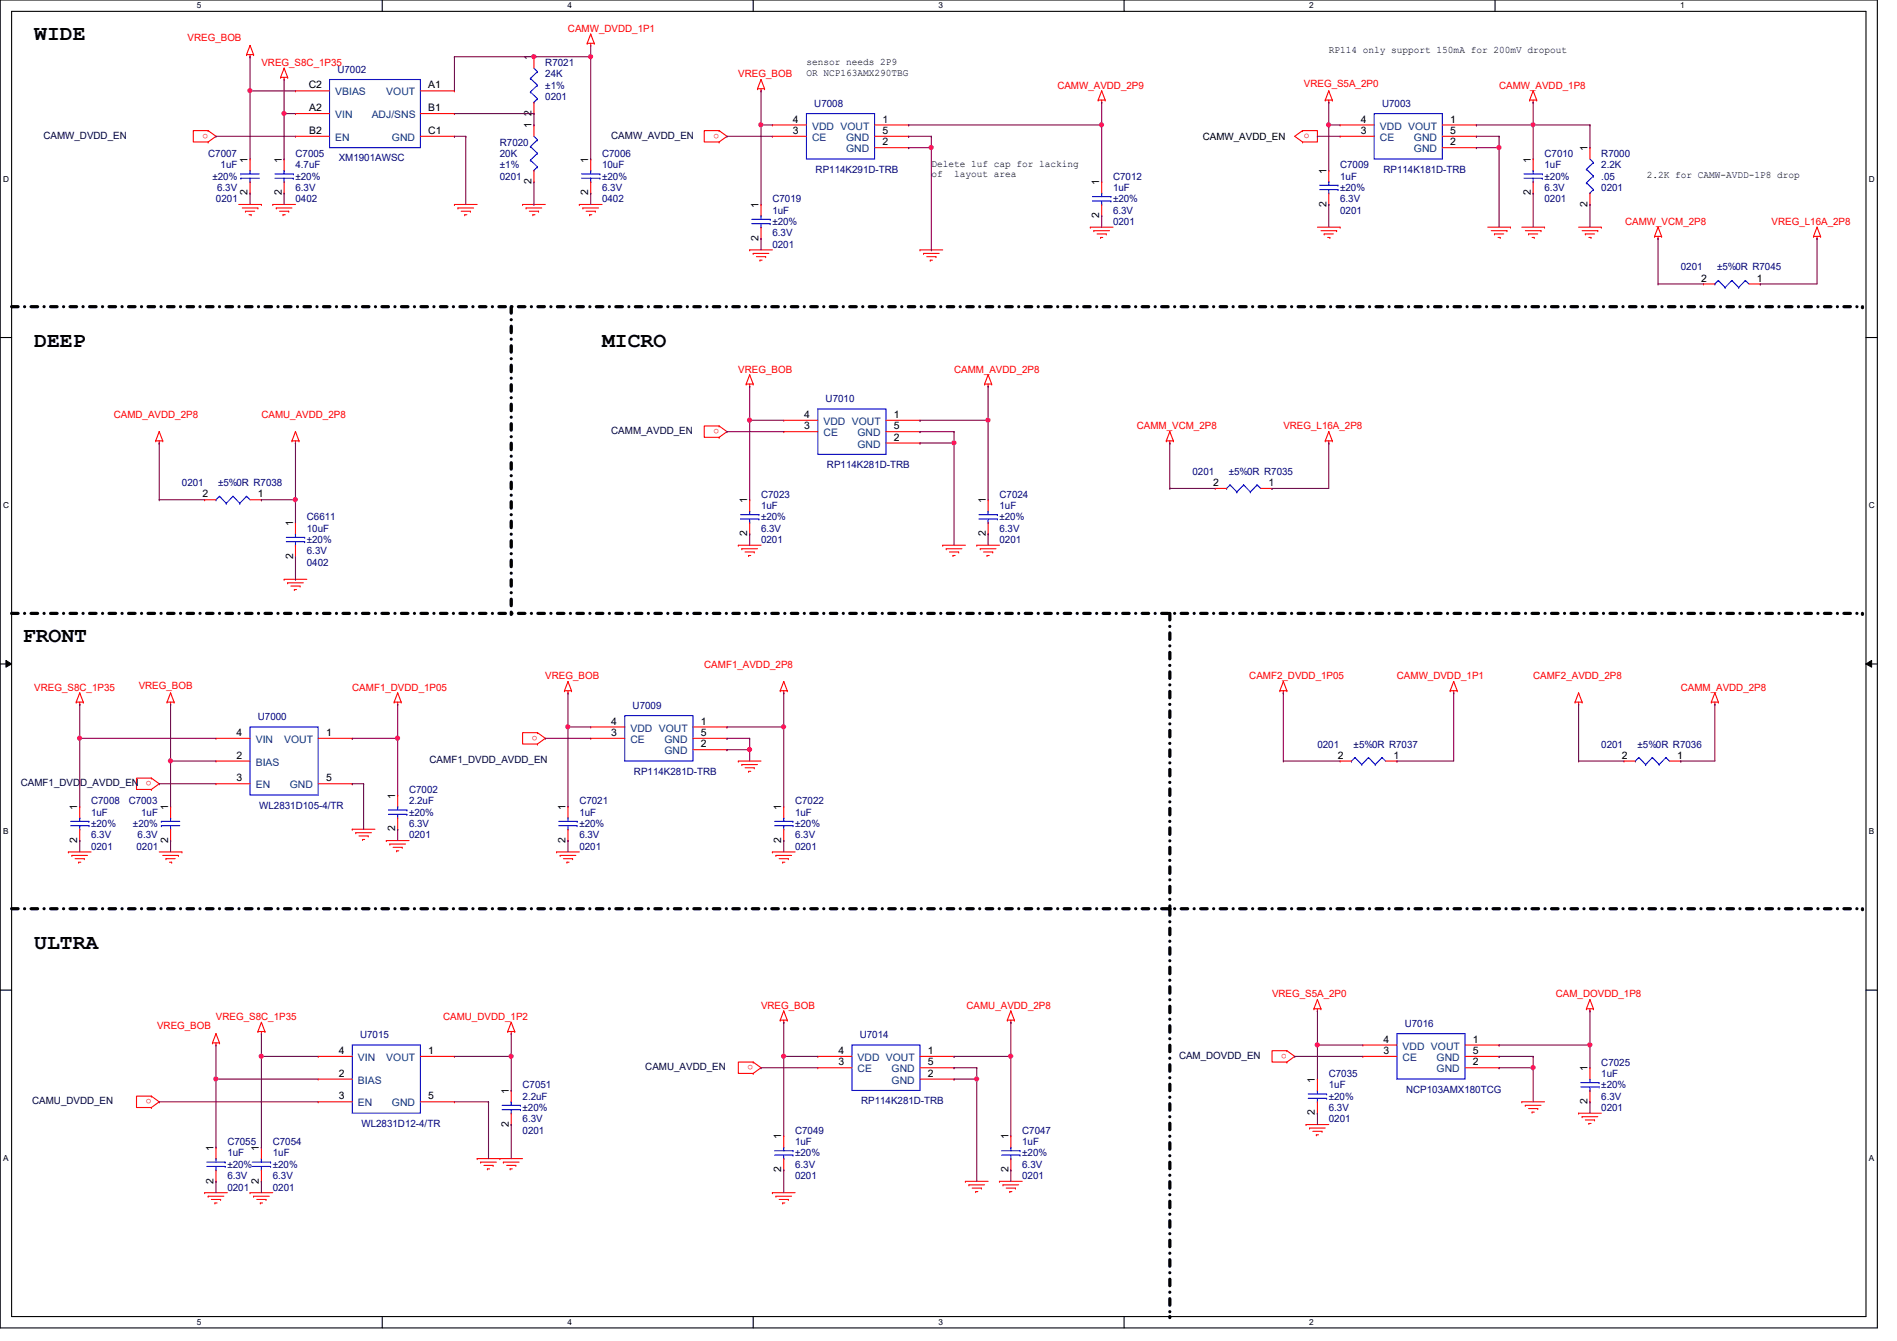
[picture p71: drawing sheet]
<svg xmlns="http://www.w3.org/2000/svg" width="297mm" height="210mm" viewBox="0 0 297 210" stroke-linecap="round" stroke-linejoin="round" font-family="sans-serif">
<defs><g id="words">
<g font-size="3.3">
<text x="5.4" y="6.3">WIDE</text>
<text x="5.4" y="54.3">DEEP</text>
<text x="94.3" y="54.3">MICRO</text>
<text x="3.6" y="100.5">FRONT</text>
<text x="5.4" y="148.5">ULTRA</text>
</g>
<g font-size="1.6" fill="#f00">
<text x="88.9" y="5">CAMW_DVDD_1P1</text>
<text x="29.4" y="6.4">VREG_BOB</text>
<text x="40.9" y="10.3">VREG_S8C_1P35</text>
<text x="115.6" y="12.1">VREG_BOB</text>
<text x="165.6" y="13.9">CAMW_AVDD_2P9</text>
<text x="204.2" y="13.5">VREG_S5A_2P0</text>
<text x="234.7" y="13.9">CAMW_AVDD_1P8</text>
<text x="32.6" y="20.9" transform="rotate(180 32.6 20.9)">o</text>
<text x="112.6" y="20.9" transform="rotate(180 112.6 20.9)">o</text>
<text x="204.2" y="21.7">o</text>
<text x="254.5" y="35.2">CAMW_VCM_2P8</text>
<text x="277.4" y="35.2">VREG_L16A_2P8</text>
<text x="115.6" y="58.3">VREG_BOB</text>
<text x="149.4" y="58.3">CAMM_AVDD_2P8</text>
<text x="17.8" y="65.4">CAMD_AVDD_2P8</text>
<text x="40.9" y="65.4">CAMU_AVDD_2P8</text>
<text x="112.6" y="67.1" transform="rotate(180 112.6 67.1)">o</text>
<text x="178" y="67.2">CAMM_VCM_2P8</text>
<text x="201" y="67.2">VREG_L16A_2P8</text>
<text x="21.7" y="107.8">VREG_BOB</text>
<text x="85.4" y="106.3">VREG_BOB</text>
<text x="110.3" y="104.6">CAMF1_AVDD_2P8</text>
<text x="195.6" y="106.3">CAMF2_DVDD_1P05</text>
<text x="218.7" y="106.3">CAMW_DVDD_1P1</text>
<text x="240.1" y="106.3">CAMF2_AVDD_2P8</text>
<text x="5.4" y="108.1">VREG_S8C_1P35</text>
<text x="55.2" y="108.1">CAMF1_DVDD_1P05</text>
<text x="263.2" y="108.1">CAMM_AVDD_2P8</text>
<text x="84.2" y="115.1" transform="rotate(180 84.2 115.1)">o</text>
<text x="23.7" y="122.3" transform="rotate(180 23.7 122.3)">o</text>
<text x="24.6" y="161.1">VREG_BOB</text>
<text x="33.8" y="159.7">VREG_S8C_1P35</text>
<text x="69.4" y="159.7">CAMU_DVDD_1P2</text>
<text x="119.2" y="157.9">VREG_BOB</text>
<text x="151.3" y="157.9">CAMU_AVDD_2P8</text>
<text x="199.2" y="156.1">VREG_S5A_2P0</text>
<text x="243.6" y="156.1">CAM_DOVDD_1P8</text>
<text x="117.9" y="166.7" transform="rotate(180 117.9 166.7)">o</text>
<text x="201.5" y="164.9" transform="rotate(180 201.5 164.9)">o</text>
<text x="23.7" y="172" transform="rotate(180 23.7 172)">o</text>
</g>
<g font-size="1.6" fill="#000080">
<text x="52.8" y="11.4">U7002</text>
<text x="85.4" y="10.3">R7021</text>
<text x="85.4" y="12.1">24K</text>
<text x="85.4" y="13.9">±1%</text>
<text x="85.4" y="15.7">0201</text>
<text x="127.5" y="16.7">U7008</text>
<text x="216.4" y="16.7">U7003</text>
<text x="78.3" y="22.8">R7020</text>
<text x="32.6" y="24.6">C7007</text>
<text x="33.3" y="28.1">±20%</text>
<text x="34" y="29.9">6.3V</text>
<text x="34.5" y="26.3">1uF</text>
<text x="46.3" y="24.6">C7005</text>
<text x="46.3" y="26.3">4.7uF</text>
<text x="46.3" y="29.9">6.3V</text>
<text x="46.3" y="28.1">±20%</text>
<text x="53" y="25.3">XM1901AWSC</text>
<text x="78.3" y="24.6">20K</text>
<text x="78.3" y="26.3">±1%</text>
<text x="78.3" y="28.1">0201</text>
<text x="94.3" y="24.6">C7006</text>
<text x="94.3" y="26.3">10uF</text>
<text x="94.3" y="29.9">6.3V</text>
<text x="94.3" y="28.1">±20%</text>
<text x="127.7" y="27.1">RP114K291D-TRB</text>
<text x="174.3" y="28.1">C7012</text>
<text x="174.3" y="29.9">1uF</text>
<text x="209.8" y="26.3">C7009</text>
<text x="209.8" y="28.1">1uF</text>
<text x="209.8" y="29.9">±20%</text>
<text x="216.6" y="27.1">RP114K181D-TRB</text>
<text x="241.8" y="24.6">C7010</text>
<text x="241.8" y="26.3">1uF</text>
<text x="241.8" y="29.9">6.3V</text>
<text x="241.8" y="28.1">±20%</text>
<text x="250.7" y="24.6">R7000</text>
<text x="250.7" y="26.3">2.2K</text>
<text x="250.7" y="28.1">.05</text>
<text x="250.7" y="29.9">0201</text>
<text x="33.8" y="31.7">0201</text>
<text x="46.3" y="31.7">0402</text>
<text x="94.3" y="31.7">0402</text>
<text x="120.9" y="31.7">C7019</text>
<text x="120.9" y="33.4">1uF</text>
<text x="120.9" y="35.2">±20%</text>
<text x="174.3" y="35.2">0201</text>
<text x="174.3" y="33.4">6.3V</text>
<text x="174.3" y="31.7">±20%</text>
<text x="209.8" y="33.4">0201</text>
<text x="209.8" y="31.7">6.3V</text>
<text x="241.8" y="31.7">0201</text>
<text x="120.9" y="38.8">0201</text>
<text x="120.9" y="37">6.3V</text>
<text x="263.2" y="42.3">0201</text>
<text x="268.9" y="42.3">±5%0R R7045</text>
<text x="129.3" y="62.9">U7010</text>
<text x="28.5" y="76.1">0201</text>
<text x="34.2" y="76.1">±5%0R R7038</text>
<text x="119.2" y="77.9">C7023</text>
<text x="129.5" y="73.3">RP114K281D-TRB</text>
<text x="156.5" y="77.9">C7024</text>
<text x="186.7" y="74.3">0201</text>
<text x="192.4" y="74.3">±5%0R R7035</text>
<text x="48" y="81.4">C6611</text>
<text x="48" y="83.2">10uF</text>
<text x="119.2" y="79.7">1uF</text>
<text x="119.2" y="83.2">6.3V</text>
<text x="119.2" y="81.4">±20%</text>
<text x="156.5" y="79.7">1uF</text>
<text x="156.5" y="83.2">6.3V</text>
<text x="156.5" y="81.4">±20%</text>
<text x="48" y="88.6">0402</text>
<text x="48" y="86.8">6.3V</text>
<text x="48" y="85">±20%</text>
<text x="119.2" y="85">0201</text>
<text x="156.5" y="85">0201</text>
<text x="40.4" y="112.7">U7000</text>
<text x="99.1" y="111">U7009</text>
<text x="206.3" y="117">0201</text>
<text x="212" y="117">±5%0R R7037</text>
<text x="250.7" y="117">0201</text>
<text x="256.4" y="117">±5%0R R7036</text>
<text x="14.3" y="125.9">C7008</text>
<text x="20.1" y="125.9">C7003</text>
<text x="64" y="124.1">C7002</text>
<text x="64" y="125.9">2.2uF</text>
<text x="90.7" y="125.9">C7021</text>
<text x="99.3" y="121.3">RP114K281D-TRB</text>
<text x="124.5" y="125.9">C7022</text>
<text x="14.3" y="127.7">1uF</text>
<text x="14.3" y="131.2">6.3V</text>
<text x="14.3" y="129.5">±20%</text>
<text x="20.8" y="129.5">±20%</text>
<text x="21.5" y="131.2">6.3V</text>
<text x="22.1" y="127.7">1uF</text>
<text x="40.6" y="126.6">WL2831D105-4/TR</text>
<text x="64" y="131.2">0201</text>
<text x="64" y="129.5">6.3V</text>
<text x="64" y="127.7">±20%</text>
<text x="90.7" y="127.7">1uF</text>
<text x="90.7" y="131.2">6.3V</text>
<text x="90.7" y="129.5">±20%</text>
<text x="124.5" y="127.7">1uF</text>
<text x="124.5" y="131.2">6.3V</text>
<text x="124.5" y="129.5">±20%</text>
<text x="14.3" y="133">0201</text>
<text x="21.4" y="133">0201</text>
<text x="90.7" y="133">0201</text>
<text x="124.5" y="133">0201</text>
<text x="220" y="160.7">U7016</text>
<text x="56.4" y="162.5">U7015</text>
<text x="134.6" y="162.5">U7014</text>
<text x="250.7" y="166.8">C7025</text>
<text x="81.8" y="170.3">C7051</text>
<text x="81.8" y="172.1">2.2uF</text>
<text x="81.8" y="173.9">±20%</text>
<text x="134.8" y="172.8">RP114K281D-TRB</text>
<text x="208.1" y="168.6">C7035</text>
<text x="208.1" y="170.3">1uF</text>
<text x="208.1" y="173.9">6.3V</text>
<text x="208.1" y="172.1">±20%</text>
<text x="220.2" y="171.1">NCP103AMX180TCG</text>
<text x="250.7" y="168.6">1uF</text>
<text x="250.7" y="173.9">0201</text>
<text x="250.7" y="172.1">6.3V</text>
<text x="250.7" y="170.3">±20%</text>
<text x="35.6" y="179.2">C7055</text>
<text x="42.7" y="179.2">C7054</text>
<text x="56.6" y="176.4">WL2831D12-4/TR</text>
<text x="81.8" y="177.5">0201</text>
<text x="81.8" y="175.7">6.3V</text>
<text x="124.5" y="177.5">C7049</text>
<text x="124.5" y="179.2">1uF</text>
<text x="160.1" y="177.5">C7047</text>
<text x="160.1" y="179.2">1uF</text>
<text x="208.1" y="175.7">0201</text>
<text x="35.6" y="181">1uF</text>
<text x="35.6" y="184.6">6.3V</text>
<text x="35.6" y="182.8">±20%</text>
<text x="42.7" y="181">1uF</text>
<text x="42.7" y="184.6">6.3V</text>
<text x="42.7" y="182.8">±20%</text>
<text x="124.5" y="184.6">0201</text>
<text x="124.5" y="182.8">6.3V</text>
<text x="124.5" y="181">±20%</text>
<text x="160.1" y="184.6">0201</text>
<text x="160.1" y="182.8">6.3V</text>
<text x="160.1" y="181">±20%</text>
<text x="35.6" y="186.4">0201</text>
<text x="42.7" y="186.4">0201</text>
</g>
<g font-size="1.6">
<text x="83.2" y="9.4" transform="rotate(-90 83.2 9.4)">1</text>
<text x="126.3" y="11.9">OR NCP163AMX290TBG</text>
<text x="126.3" y="10.1">sensor needs 2P9</text>
<text x="208.1" y="8.3">RP114 only support 150mA for 200mV dropout</text>
<text x="48.3" y="13.8">C2</text>
<text x="48.4" y="17.4">A2</text>
<text x="67.1" y="17.4">B1</text>
<text x="67.1" y="13.8">A1</text>
<text x="48.4" y="21">B2</text>
<text x="67.1" y="21">C1</text>
<text x="83.2" y="20.1" transform="rotate(-90 83.2 20.1)">1</text>
<text x="83.2" y="18.1" transform="rotate(-90 83.2 18.1)">2</text>
<text x="124.2" y="21">3</text>
<text x="124.2" y="19.2">4</text>
<text x="138.2" y="22.7">2</text>
<text x="138.2" y="21">5</text>
<text x="138.2" y="19.2">1</text>
<text x="188.3" y="21.9">CAMW_AVDD_EN</text>
<text x="213.1" y="21">3</text>
<text x="213.1" y="19.2">4</text>
<text x="227.1" y="19.2">1</text>
<text x="227.1" y="22.7">2</text>
<text x="227.1" y="21">5</text>
<text x="248.6" y="23.7" transform="rotate(-90 248.6 23.7)">1</text>
<text x="38.8" y="25.4" transform="rotate(-90 38.8 25.4)">1</text>
<text x="44.1" y="25.4" transform="rotate(-90 44.1 25.4)">1</text>
<text x="83.2" y="28.8" transform="rotate(-90 83.2 28.8)">2</text>
<text x="92.1" y="25.4" transform="rotate(-90 92.1 25.4)">1</text>
<text x="145.8" y="26.1">Delete 1uf cap for lacking</text>
<text x="145.8" y="27.7">of</text>
<text x="149.4" y="27.7">layout area</text>
<text x="172.1" y="29" transform="rotate(-90 172.1 29)">1</text>
<text x="207.7" y="27.2" transform="rotate(-90 207.7 27.2)">1</text>
<text x="239.7" y="25.4" transform="rotate(-90 239.7 25.4)">1</text>
<text x="257.8" y="27.9">2.2K for CAMW-AVDD-1P8 drop</text>
<text x="38.8" y="30.6" transform="rotate(-90 38.8 30.6)">2</text>
<text x="44.1" y="30.6" transform="rotate(-90 44.1 30.6)">2</text>
<text x="92.1" y="30.6" transform="rotate(-90 92.1 30.6)">2</text>
<text x="118.8" y="32.6" transform="rotate(-90 118.8 32.6)">1</text>
<text x="172.1" y="34.1" transform="rotate(-90 172.1 34.1)">2</text>
<text x="207.7" y="32.3" transform="rotate(-90 207.7 32.3)">2</text>
<text x="239.7" y="30.6" transform="rotate(-90 239.7 30.6)">2</text>
<text x="248.6" y="32.3" transform="rotate(-90 248.6 32.3)">2</text>
<text x="118.8" y="37.7" transform="rotate(-90 118.8 37.7)">2</text>
<text x="266.4" y="44.1">2</text>
<text x="275.1" y="44.1">1</text>
<text x="125.9" y="65.4">4</text>
<text x="140" y="65.4">1</text>
<text x="125.9" y="67.2">3</text>
<text x="140" y="69">2</text>
<text x="140" y="67.2">5</text>
<text x="31.7" y="77.9">2</text>
<text x="40.4" y="77.9">1</text>
<text x="189.9" y="76.1">2</text>
<text x="198.6" y="76.1">1</text>
<text x="45.9" y="82.3" transform="rotate(-90 45.9 82.3)">1</text>
<text x="117" y="83.9" transform="rotate(-90 117 83.9)">2</text>
<text x="117" y="78.8" transform="rotate(-90 117 78.8)">1</text>
<text x="154.3" y="83.9" transform="rotate(-90 154.3 83.9)">2</text>
<text x="154.3" y="78.8" transform="rotate(-90 154.3 78.8)">1</text>
<text x="45.9" y="87.5" transform="rotate(-90 45.9 87.5)">2</text>
<text x="95.7" y="113.4">4</text>
<text x="109.7" y="113.4">1</text>
<text x="37" y="118.7">2</text>
<text x="37" y="115.2">4</text>
<text x="51.1" y="115.2">1</text>
<text x="95.7" y="115.2">3</text>
<text x="109.7" y="117">2</text>
<text x="109.7" y="115.2">5</text>
<text x="209.5" y="118.7">2</text>
<text x="218.2" y="118.7">1</text>
<text x="254" y="118.7">2</text>
<text x="262.6" y="118.7">1</text>
<text x="37" y="122.3">3</text>
<text x="51.1" y="122.3">5</text>
<text x="61.9" y="125" transform="rotate(-90 61.9 125)">1</text>
<text x="12.1" y="131.9" transform="rotate(-90 12.1 131.9)">2</text>
<text x="12.1" y="126.8" transform="rotate(-90 12.1 126.8)">1</text>
<text x="26.3" y="131.9" transform="rotate(-90 26.3 131.9)">2</text>
<text x="26.3" y="126.8" transform="rotate(-90 26.3 126.8)">1</text>
<text x="61.9" y="130.1" transform="rotate(-90 61.9 130.1)">2</text>
<text x="88.6" y="131.9" transform="rotate(-90 88.6 131.9)">2</text>
<text x="88.6" y="126.8" transform="rotate(-90 88.6 126.8)">1</text>
<text x="122.3" y="131.9" transform="rotate(-90 122.3 131.9)">2</text>
<text x="122.3" y="126.8" transform="rotate(-90 122.3 126.8)">1</text>
<text x="53" y="165">4</text>
<text x="67.1" y="165">1</text>
<text x="131.3" y="166.8">3</text>
<text x="131.3" y="165">4</text>
<text x="145.3" y="166.8">5</text>
<text x="145.3" y="165">1</text>
<text x="216.6" y="165">3</text>
<text x="216.6" y="163.2">4</text>
<text x="230.6" y="163.2">1</text>
<text x="230.6" y="166.8">2</text>
<text x="230.6" y="165">5</text>
<text x="248.6" y="167.7" transform="rotate(-90 248.6 167.7)">1</text>
<text x="53" y="168.5">2</text>
<text x="53" y="172.1">3</text>
<text x="67.1" y="172.1">5</text>
<text x="79.7" y="171.2" transform="rotate(-90 79.7 171.2)">1</text>
<text x="145.3" y="168.5">2</text>
<text x="205.9" y="169.5" transform="rotate(-90 205.9 169.5)">1</text>
<text x="248.6" y="172.8" transform="rotate(-90 248.6 172.8)">2</text>
<text x="79.7" y="176.4" transform="rotate(-90 79.7 176.4)">2</text>
<text x="122.3" y="178.4" transform="rotate(-90 122.3 178.4)">1</text>
<text x="157.9" y="178.4" transform="rotate(-90 157.9 178.4)">1</text>
<text x="205.9" y="174.6" transform="rotate(-90 205.9 174.6)">2</text>
<text x="33.4" y="185.3" transform="rotate(-90 33.4 185.3)">2</text>
<text x="33.4" y="180.1" transform="rotate(-90 33.4 180.1)">1</text>
<text x="40.6" y="185.3" transform="rotate(-90 40.6 185.3)">2</text>
<text x="40.6" y="180.1" transform="rotate(-90 40.6 180.1)">1</text>
<text x="122.3" y="183.5" transform="rotate(-90 122.3 183.5)">2</text>
<text x="157.9" y="183.5" transform="rotate(-90 157.9 183.5)">2</text>
</g>
<g font-size="1.6" fill="#004080">
<text x="52.5" y="14.9">VBIAS</text>
<text x="60.5" y="14.9">VOUT</text>
<text x="52.5" y="18.5">VIN</text>
<text x="52.5" y="22.1">EN</text>
<text x="58.2" y="18.5">ADJ/SNS</text>
<text x="61.4" y="22.1">GND</text>
<text x="127.2" y="22.1">CE</text>
<text x="127.2" y="20.3">VDD VOUT</text>
<text x="132.5" y="23.8">GND</text>
<text x="132.5" y="22.1">GND</text>
<text x="216.1" y="22.1">CE</text>
<text x="216.1" y="20.3">VDD VOUT</text>
<text x="221.4" y="23.8">GND</text>
<text x="221.4" y="22.1">GND</text>
<text x="128.9" y="68.3">CE</text>
<text x="128.9" y="66.5">VDD VOUT</text>
<text x="134.3" y="70.1">GND</text>
<text x="134.3" y="68.3">GND</text>
<text x="40" y="119.8">BIAS</text>
<text x="40" y="116.3">VIN</text>
<text x="44.5" y="116.3">VOUT</text>
<text x="98.7" y="116.3">CE</text>
<text x="98.7" y="114.5">VDD VOUT</text>
<text x="104.1" y="118.1">GND</text>
<text x="104.1" y="116.3">GND</text>
<text x="40" y="123.4">EN</text>
<text x="45.4" y="123.4">GND</text>
<text x="56" y="166.1">VIN</text>
<text x="60.5" y="166.1">VOUT</text>
<text x="134.3" y="167.9">CE</text>
<text x="134.3" y="166.1">VDD VOUT</text>
<text x="139.6" y="167.9">GND</text>
<text x="219.6" y="166.1">CE</text>
<text x="219.6" y="164.3">VDD VOUT</text>
<text x="225" y="167.9">GND</text>
<text x="225" y="166.1">GND</text>
<text x="56" y="169.6">BIAS</text>
<text x="56" y="173.2">EN</text>
<text x="61.4" y="173.2">GND</text>
<text x="139.6" y="169.6">GND</text>
</g>
<g font-size="1.6" fill="#000040">
<text x="6.8" y="21.7">CAMW_DVDD_EN</text>
<text x="95.7" y="21.7">CAMW_AVDD_EN</text>
<text x="95.7" y="67.9">CAMM_AVDD_EN</text>
<text x="67.3" y="119.5">CAMF1_DVDD_AVDD_EN</text>
<text x="3.3" y="123.1">CAMF1_DVDD_AVDD_EN</text>
<text x="101" y="167.5">CAMU_AVDD_EN</text>
<text x="184.6" y="165.7">CAM_DOVDD_EN</text>
<text x="5" y="172.8">CAMU_DVDD_EN</text>
</g>
<g font-size="1.3">
<text x="30.8" y="1.3">5</text>
<text x="88.9" y="1.3">4</text>
<text x="146.9" y="1.3">3</text>
<text x="205" y="1.3">2</text>
<text x="263.1" y="1.3">1</text>
<text x=".5" y="28.4">D</text>
<text x="292.6" y="28.4">D</text>
<text x=".5" y="79.5">C</text>
<text x="292.6" y="79.5">C</text>
<text x=".5" y="130.6">B</text>
<text x="292.6" y="130.6">B</text>
<text x=".5" y="181.7">A</text>
<text x="292.6" y="181.7">A</text>
<text x="30.8" y="207.4">5</text>
<text x="88.9" y="207.4">4</text>
<text x="146.9" y="207.4">3</text>
<text x="205" y="207.4">2</text>
</g>
</g></defs>
<path d="M0 0h294v207.9h-294zM1.8 1.8h290.4v204.3h-290.4z" fill="none" stroke="#000" stroke-width=".17"/>
<g fill="#fff">
<path d="M30.8 .2h.7v1.4h-.7z"/>
<path d="M30.8 206.2h.7v1.4h-.7z"/>
</g>
<path d="M59.9 0v1.8M59.9 206.1v1.8" fill="none" stroke="#000" stroke-width=".17"/>
<g fill="#fff">
<path d="M88.9 .2h.6v1.4h-.6z"/>
<path d="M88.9 206.2h.6v1.4h-.6z"/>
</g>
<path d="M117.9 0v1.8M117.9 206.1v1.8" fill="none" stroke="#000" stroke-width=".17"/>
<g fill="#fff">
<path d="M146.9 .2h.7v1.4h-.7z"/>
<path d="M146.9 206.2h.7v1.4h-.7z"/>
</g>
<path d="M176 0v1.8M176 206.1v1.8" fill="none" stroke="#000" stroke-width=".17"/>
<g fill="#fff">
<path d="M205 .2h.7v1.4h-.7z"/>
<path d="M205 206.2h.7v1.4h-.7z"/>
</g>
<path d="M234.1 0v1.8" fill="none" stroke="#000" stroke-width=".17"/>
<g fill="#fff">
<path d="M263.1 .2h.7v1.4h-.7z"/>
<path d="M.5 27.3h.9v1.4h-.9z"/>
<path d="M292.6 27.3h.9v1.4h-.9z"/>
<path d="M.5 78.4h.9v1.4h-.9z"/>
<path d="M292.6 78.4h.9v1.4h-.9z"/>
</g>
<path d="M0 52.8h1.8M292.2 52.8h1.8" fill="none" stroke="#000" stroke-width=".17"/>
<g fill="#fff">
<path d="M.5 129.5h.8v1.4h-.8z"/>
<path d="M292.6 129.5h.9v1.4h-.9z"/>
</g>
<path d="M0 103.9h1.8M292.2 103.9h1.8" fill="none" stroke="#000" stroke-width=".17"/>
<path d="M.9 103.4l.9 .5-.9 .5zM292.2 103.9l.9-.5v1z" fill="#000"/>
<path d="M.9 103.4l.9 .5-.9 .5zM292.2 103.9l.9-.5v1z" fill="none" stroke="#000" stroke-width=".16"/>
<g fill="#fff">
<path d="M.5 180.5h.8v1.4h-.8z"/>
<path d="M292.6 180.5h.9v1.4h-.9z"/>
</g>
<path d="M0 155h1.8M292.2 155h1.8" fill="none" stroke="#000" stroke-width=".17"/>
<path d="M1.8 48h289.8M80 48v48M1.8 96h289.8M183.2 96v46.2M1.8 142.2h289.8M183.2 142.2v63.9" fill="none" stroke="#000" stroke-width=".51" stroke-dasharray="1 1 0 1"/>
<g fill="#000" stroke-dasharray="1 1 0 1">
<circle cx="291.6" cy="48" r=".25"/>
<circle cx="80" cy="96" r=".25"/>
<circle cx="291.6" cy="96" r=".25"/>
<circle cx="183.2" cy="142.2" r=".25"/>
<circle cx="291.6" cy="142.2" r=".25"/>
<circle cx="183.2" cy="206.1" r=".25"/>
</g>
<g fill="none" stroke="#f00" stroke-width=".17">
<path d="M38.6 8.6h.1M38.6 8.6h1.1M39.2 8.9h.1M39.2 7.1h.1M39.2 8.6v.3M39.2 7.1l-.6 1.5M39.2 7.1l.5 1.5M39.7 8.6h.1M43.9 12.1h.1M43.9 12.1h1.1M44.5 12.4h.1M44.5 10.7h.1"/>
<path d="M44.5 12.1v.3M44.5 10.7l-.6 1.4M44.5 10.7l.5 1.4M45 12.1h.1M46.3 17.8h.1M46.3 14.2h.1M46.3 14.2h5.3M46.3 17.8h5.3M65.8 14.2h5.4M65.8 17.8h5.4M71.2 14.2h.1M71.2 17.8h.1"/>
<path d="M83.6 8.9h.1M83.6 17.8h.1M83.6 19.6h.1M83.6 8.9v1.8M83.6 16v1.8M83.6 19.6v1.7M91.9 6.8h.1M91.9 6.8h1.1M92.5 7.1h.1M92.5 5.3h.1M92.5 6.8v.3M92.5 5.3l-.6 1.5"/>
<path d="M92.5 5.3l.5 1.5M93 6.8h.1M118.6 13.9h.1M118.6 13.9h1.1M119.2 14.2h.1M119.2 12.4h.1M119.2 13.9v.3M119.2 12.4l-.6 1.5M119.2 12.4l.5 1.5M119.7 13.9h.1M120.9 19.6h.1M120.9 19.6h5.4"/>
<path d="M136.9 19.6h5.4M142.3 19.6h.1M172 15.7h.1M172 15.7h1.1M172.5 16h.1M172.5 14.2h.1M172.5 15.7v.3M172.5 14.2l.6 1.5M172.5 14.2l-.5 1.5M173.1 15.7h.1M207.5 15.7h.1M207.5 15.7h1.1"/>
<path d="M208.1 16h.1M208.1 14.2h.1M208.1 15.7v.3M208.1 14.2l.5 1.5M208.1 14.2l-.6 1.5M208.6 15.7h.1M209.8 19.6h.1M209.8 19.6h5.4M225.8 19.6h5.4M231.2 19.6h.1M239.5 15.7h.1M239.5 15.7h1.1"/>
<path d="M240.1 16h.1M240.1 14.2h.1M240.1 15.7v.3M240.1 14.2l-.6 1.5M240.1 14.2l.5 1.5M240.6 15.7h.1M32.6 22.2h.1M32.6 20.4h.1M32.6 20.4h-2.3v1.8h2.3M32.6 20.4l1.2 .9-1.2 .9M37.4 32h3.5M37.9 32.6h2.5"/>
<path d="M38.4 33.1h.1M38.4 33.1h1.5M39 33.6h.3M39.2 24.9h.1M39.2 30.2h.1M39.2 24.9v1.8M39.2 28.4v1.8M39.3 33.6h.1M40.4 32.6h.1M40.9 32h.1M42.7 32h.1M42.7 32h3.6"/>
<path d="M43.3 32.6h.1M43.3 32.6h2.4M43.8 33.1h1.4M44.3 33.6h.1M44.3 33.6h.4M44.5 24.9h.1M44.5 30.2h.1M44.5 24.9v1.8M44.5 28.4v1.8M45.2 33.1h.1M46.3 21.3h.1M46.3 21.3h5.3"/>
<path d="M65.8 21.3h5.4M71.2 32h.1M71.2 21.3h.1M71.2 32h3.5M71.7 32.6h.1M71.7 32.6h2.5M72.2 33.1h1.5M72.8 33.6h.1M72.8 33.6h.3M73.7 33.1h.1M81.8 32h.1M81.8 32h3.6"/>
<path d="M82.4 32.6h.1M82.4 32.6h2.4M82.9 33.1h1.4M83.4 33.6h.1M83.4 33.6h.4M83.6 28.4h.1M83.6 26.7v1.7M84.3 33.1h.1M90.7 32h.1M90.7 32h3.6M91.3 32.6h.1M91.3 32.6h2.4"/>
<path d="M91.8 33.1h1.4M92.3 33.6h.1M92.3 33.6h.4M92.5 24.9h.1M92.5 30.2h.1M92.5 24.9v1.8M92.5 28.4v1.8M93.2 33.1h.1M112.6 22.2h.1M112.6 20.4h.1M112.6 20.4h-2.3v1.8h2.3M112.6 20.4l1.2 .9-1.2 .9"/>
<path d="M117.4 39.1h.1M117.4 39.1h3.5M117.9 39.7h.1M117.9 39.7h2.5M119.2 32h.1M119.2 37.3h.1M119.2 32v1.8M119.2 35.6v1.7M120.9 21.3h.1M120.9 21.3h5.4M136.9 23.1h5.4M136.9 21.3h5.4"/>
<path d="M142.3 23.1h.1M142.3 21.3h.1M144.1 39.1h.1M144.1 39.1h3.5M144.6 39.7h.1M144.6 39.7h2.5M170.7 35.6h.1M170.7 35.6h3.6M171.3 36.1h.1M171.3 36.1h2.4M171.8 36.6h1.4M172.3 37.2h.1"/>
<path d="M172.3 37.2h.4M172.5 28.4h.1M172.5 33.8h.1M172.5 28.4v1.8M172.5 32v1.8M173.2 36.6h.1M204 20.4h.1M204 22.2h.1M204 20.4h2.3v1.8h-2.3M204 20.4l-1.3 .9 1.3 .9M206.3 35.6h3.5M206.8 36.1h2.5"/>
<path d="M207.3 36.6h.1M207.3 36.6h1.5M207.9 37.2h.3M208.1 26.7h.1M208.1 32h.1M208.1 26.7v1.7M208.1 30.2v1.8M208.2 37.2h.1M209.3 36.1h.1M209.8 35.6h.1M209.8 21.3h.1M209.8 21.3h5.4"/>
<path d="M225.8 23.1h5.4M225.8 21.3h5.4M231.2 23.1h.1M231.2 21.3h.1M233 35.6h3.5M233.5 36.1h2.5M234 36.6h.1M234 36.6h1.5M234.6 37.2h.3M234.9 37.2h.1M236 36.1h.1M236.5 35.6h.1"/>
<path d="M238.3 35.6h3.5M238.8 36.1h2.5M239.3 36.6h.1M239.3 36.6h1.5M239.9 37.2h.3M240.1 24.9h.1M240.1 30.2h.1M240.1 24.9v1.8M240.1 28.4v1.8M240.2 37.2h.1M241.3 36.1h.1M241.8 35.6h.1"/>
<path d="M247.2 35.6h3.5M247.7 36.1h2.5M248.2 36.6h.1M248.2 36.6h1.5M248.8 37.2h.3M249 23.1h.1M249 32h.1M249 23.1v1.8M249 30.2v1.8M249.1 37.2h.1M250.2 36.1h.1M250.7 35.6h.1"/>
<path d="M259.1 37h.1M259.1 37h1.1M259.6 37.3h.1M259.6 35.6h.1M259.6 37v.3M259.6 35.6l.6 1.4M259.6 35.6l-.5 1.4M260.2 37h.1M284 37h.1M284 37h1.1M284.5 37.3h.1M284.5 35.6h.1"/>
<path d="M284.5 37v.3M284.5 35.6l-.5 1.4M284.5 35.6l.6 1.4M285.1 37h.1M117.4 58.7h.1M117.4 58.7l-.6 1.4M117.4 58.7l.5 1.4M118.4 40.2h1.5M119 40.7h.1M119 40.7h.3M119.9 40.2h.1M145.1 40.2h1.5"/>
<path d="M145.7 40.7h.1M145.7 40.7h.3M146.6 40.2h.1M154.7 58.7h.1M154.7 58.7l-.5 1.4M154.7 58.7l.6 1.4M266.7 44.4h.1M266.7 44.4h1.8M273.9 44.4h1.7M275.6 44.4h.1M24.4 69h.1M24.4 69h1.1"/>
<path d="M24.9 69.3h.1M24.9 67.6h.1M24.9 69v.3M24.9 67.6l-.5 1.4M24.9 67.6l.6 1.4M25.5 69h.1M32 78.2h.1M32 78.2h1.8M39.2 78.2h1.7M40.9 78.2h.1M45.7 69h.1M45.7 69h1.1"/>
<path d="M46.3 69.3h.1M46.3 67.6h.1M46.3 69v.3M46.3 67.6l-.6 1.4M46.3 67.6l.5 1.4M46.8 69h.1M112.6 68.5h.1M112.6 66.7h.1M112.6 66.7h-2.3v1.8h2.3M112.6 66.7l1.2 .9-1.2 .9M116.8 60.1h.1M116.8 60.1h1.1"/>
<path d="M117.4 60.5h.1M117.4 78.2h.1M117.4 60.1v.4M117.4 78.2v1.8M117.9 60.1h.1M122.7 67.6h.1M122.7 65.8h.1M122.7 65.8h5.4M122.7 67.6h5.4M138.7 65.8h5.4M138.7 69.3h5.4M138.7 67.6h5.4"/>
<path d="M144.1 65.8h.1M144.1 69.3h.1M144.1 67.6h.1M154.2 60.1h.1M154.2 60.1h1.1M154.7 60.5h.1M154.7 78.2h.1M154.7 60.1v.4M154.7 78.2v1.8M155.3 60.1h.1M182.6 69h.1M182.6 69h1.1"/>
<path d="M183.2 69.3h.1M183.2 67.6h.1M183.2 69v.3M183.2 67.6l.5 1.4M183.2 67.6l-.6 1.4M183.7 69h.1M190.3 76.5h.1M190.3 76.5h1.8M197.4 76.5h1.8M199.2 76.5h.1M207.5 69h.1M207.5 69h1.1"/>
<path d="M208.1 69.3h.1M208.1 67.6h.1M208.1 69v.3M208.1 67.6l-.6 1.4M208.1 67.6l.5 1.4M208.6 69h.1M44.5 90.7h.1M44.5 90.7h3.5M45 91.2h.1M45 91.2h2.5M45.5 91.7h1.5M46.1 92.3h.1"/>
<path d="M46.1 92.3h.3M46.3 81.8h.1M46.3 87.1h.1M46.3 81.8v1.8M46.3 85.3v1.8M47 91.7h.1M115.6 85.3h.1M115.6 85.3h3.6M116.2 85.9h.1M116.2 85.9h2.4M116.7 86.4h1.4M117.2 87h.1"/>
<path d="M117.2 87h.4M117.4 83.6h.1M117.4 81.8v1.8M118.1 86.4h.1M147.6 85.3h.1M147.6 85.3h3.6M148.2 85.9h.1M148.2 85.9h2.4M148.7 86.4h1.4M149.2 87h.1M149.2 87h.4M150.1 86.4h.1"/>
<path d="M152.9 85.3h.1M152.9 85.3h3.6M153.5 85.9h.1M153.5 85.9h2.5M154 86.4h1.4M154.6 87h.1M154.6 87h.3M154.7 83.6h.1M154.7 81.8v1.8M155.4 86.4h.1M11.9 109.9h.1M11.9 109.9h1.1"/>
<path d="M12.5 110.2h.1M12.5 108.5h.1M12.5 109.9v.3M12.5 108.5l-.6 1.4M12.5 108.5l.5 1.4M13 109.9h.1M26.2 109.9h.1M26.2 109.9h1.1M26.7 110.2h.1M26.7 108.5h.1M26.7 109.9v.3M26.7 108.5l-.5 1.4"/>
<path d="M26.7 108.5l.6 1.4M27.3 109.9h.1M33.8 119.1h.1M33.8 115.6h.1M33.8 119.1h5.4M33.8 115.6h5.4M49.8 115.6h5.4M55.2 115.6h.1M61.7 109.9h.1M61.7 109.9h1.1M62.3 110.2h.1M62.3 108.5h.1"/>
<path d="M62.3 109.9v.3M62.3 108.5l-.6 1.4M62.3 108.5l.5 1.4M62.8 109.9h.1M84.2 116.5h.1M84.2 114.7h.1M84.2 114.7h-2.4v1.8h2.4M84.2 114.7l1.2 .9-1.2 .9M88.4 108.1h.1M88.4 108.1h1.1M88.9 108.5h.1M88.9 106.7h.1"/>
<path d="M88.9 108.1v.4M88.9 106.7l-.5 1.4M88.9 106.7l.6 1.4M89.5 108.1h.1M92.5 115.6h.1M92.5 113.8h.1M92.5 113.8h5.3M92.5 115.6h5.3M108.5 113.8h5.3M108.5 117.3h5.3M108.5 115.6h5.3M113.8 113.8h.1"/>
<path d="M113.8 117.3h.1M113.8 115.6h.1M115.6 119.1h.1M115.6 119.1h3.6M116.2 119.7h.1M116.2 119.7h2.4M122.2 108.1h.1M122.2 108.1h1.1M122.7 108.5h.1M122.7 106.7h.1M122.7 108.1v.4M122.7 106.7l-.5 1.4"/>
<path d="M122.7 106.7l.6 1.4M123.3 108.1h.1M200.4 108.1h.1M200.4 108.1h1.1M201 108.5h.1M201 106.7h.1M201 108.1v.4M201 106.7l-.6 1.4M201 106.7l.5 1.4M201.5 108.1h.1M209.8 119.1h.1M209.8 119.1h1.8"/>
<path d="M217 119.1h1.7M218.7 119.1h.1M227.1 108.1h.1M227.1 108.1h1.1M227.6 108.5h.1M227.6 106.7h.1M227.6 108.1v.4M227.6 106.7l-.5 1.4M227.6 106.7l.6 1.4M228.2 108.1h.1M246.6 109.9h.1M246.6 109.9h1.1"/>
<path d="M247.2 110.2h.1M247.2 108.5h.1M247.2 109.9v.3M247.2 108.5l-.6 1.4M247.2 108.5l.5 1.4M247.7 109.9h.1M254.3 119.1h.1M254.3 119.1h1.8M261.4 119.1h1.8M263.2 119.1h.1M268 109.9h.1M268 109.9h1.1"/>
<path d="M268.5 110.2h.1M268.5 108.5h.1M268.5 109.9v.3M268.5 108.5l-.5 1.4M268.5 108.5l.6 1.4M269.1 109.9h.1M10.7 133.3h.1M10.7 133.3h3.6M11.3 133.9h.1M11.3 133.9h2.4M11.8 134.4h1.4M12.3 135h.1"/>
<path d="M12.3 135h.4M12.5 126.2h.1M12.5 131.6h.1M12.5 126.2v1.8M12.5 129.8v1.8M13.2 134.4h.1M23.7 123.6h.1M23.7 121.8h.1M23.7 121.8h-2.3v1.8h2.3M23.7 121.8l1.2 .9-1.2 .9M24.9 133.3h3.6M25.5 133.9h2.4"/>
<path d="M26 134.4h.1M26 134.4h1.4M26.5 135h.4M26.7 126.2h.1M26.7 131.6h.1M26.7 126.2v1.8M26.7 129.8v1.8M26.9 135h.1M27.9 133.9h.1M28.5 133.3h.1M33.8 122.7h.1M33.8 122.7h5.4"/>
<path d="M49.8 122.7h5.4M55.2 129.8h.1M55.2 122.7h.1M55.2 129.8h3.5M55.7 130.3h.1M55.7 130.3h2.5M56.2 130.9h1.5M56.8 131.4h.1M56.8 131.4h.3M57.7 130.9h.1M60.5 131.6h.1M60.5 131.6h3.5"/>
<path d="M61 132.1h.1M61 132.1h2.5M61.5 132.6h1.5M62.1 133.2h.1M62.1 133.2h.3M62.3 124.5h.1M62.3 129.8h.1M62.3 124.5v1.7M62.3 128v1.8M63 132.6h.1M87.2 133.3h.1M87.2 133.3h3.5"/>
<path d="M87.7 133.9h.1M87.7 133.9h2.5M88.2 134.4h1.5M88.8 135h.1M88.8 135h.3M88.9 126.2h.1M88.9 131.6h.1M88.9 126.2v1.8M88.9 129.8v1.8M89.7 134.4h.1M116.7 120.2h1.4M117.2 120.7h.1"/>
<path d="M117.2 120.7h.4M118.1 120.2h.1M120.9 133.3h.1M120.9 133.3h3.6M121.5 133.9h.1M121.5 133.9h2.4M122 134.4h1.4M122.6 135h.1M122.6 135h.3M122.7 126.2h.1M122.7 131.6h.1M122.7 126.2v1.8"/>
<path d="M122.7 129.8v1.8M123.4 134.4h.1M122.2 159.7h.1M122.2 159.7h1.1M122.7 158.2h.1M122.7 159.7v.3M122.7 158.2l-.5 1.5M122.7 158.2l.6 1.5M123.3 159.7h.1M157.7 159.7h.1M157.7 159.7h1.1M158.3 158.2h.1"/>
<path d="M158.3 159.7v.3M158.3 158.2l.5 1.5M158.3 158.2l-.6 1.5M158.8 159.7h.1M205.7 157.9h.1M205.7 157.9h1.1M206.3 158.2h.1M206.3 156.5h.1M206.3 157.9v.3M206.3 156.5l-.6 1.4M206.3 156.5l.5 1.4M206.8 157.9h.1"/>
<path d="M248.4 157.9h.1M248.4 157.9h1.1M249 158.2h.1M249 156.5h.1M249 157.9v.3M249 156.5l-.6 1.4M249 156.5l.5 1.4M249.5 157.9h.1M23.7 173.4h.1M23.7 171.6h.1M23.7 171.6h-2.3v1.8h2.3M23.7 171.6l1.2 .9-1.2 .9"/>
<path d="M33.3 163.2h.1M33.3 163.2h1.1M33.8 163.6h.1M33.8 161.8h.1M33.8 179.6h.1M33.8 163.2v.4M33.8 179.6v1.8M33.8 161.8l.6 1.4M33.8 161.8l-.5 1.4M34.4 163.2h.1M40.4 161.5h.1M40.4 161.5h1.1"/>
<path d="M40.9 161.8h.1M40.9 160h.1M40.9 179.6h.1M40.9 161.5v.3M40.9 179.6v1.8M40.9 160l-.5 1.5M40.9 160l.6 1.5M41.5 161.5h.1M49.8 168.9h.1M49.8 172.5h.1M49.8 165.4h.1M49.8 172.5h5.4"/>
<path d="M49.8 165.4h5.4M49.8 168.9h5.4M65.8 172.5h5.4M65.8 165.4h5.4M71.2 165.4h.1M71.2 172.5h.1M79.5 161.5h.1M79.5 161.5h1.1M80 161.8h.1M80 160h.1M80 170.7h.1M80 176h.1"/>
<path d="M80 161.5v.3M80 170.7v1.8M80 174.2v1.8M80 160l-.5 1.5M80 160l.6 1.5M80.6 161.5h.1M117.9 168h.1M117.9 166.2h.1M117.9 166.2h-2.3v1.8h2.3M117.9 166.2l1.3 .9-1.3 .9M122.7 160h.1M122.7 177.8h.1"/>
<path d="M122.7 177.8v1.8M128.1 167.1h.1M128.1 165.4h.1M128.1 165.4h5.3M128.1 167.1h5.3M144.1 165.4h5.3M144.1 168.9h5.3M144.1 167.1h5.3M149.4 165.4h.1M149.4 168.9h.1M149.4 167.1h.1M158.3 160h.1"/>
<path d="M158.3 177.8h.1M158.3 177.8v1.8M201.5 166.2h.1M201.5 164.5h.1M201.5 164.5h-2.3v1.7h2.3M201.5 164.5l1.2 .9-1.2 .8M204.5 176h.1M204.5 176h3.6M205.1 176.6h.1M205.1 176.6h2.4M205.6 177.1h1.4M206.1 177.6h.1"/>
<path d="M206.1 177.6h.4M206.3 168.9h.1M206.3 174.2h.1M206.3 168.9v1.8M206.3 172.5v1.7M207 177.1h.1M213.4 165.4h.1M213.4 163.6h.1M213.4 165.4h5.3M213.4 163.6h5.3M229.4 165.4h5.3M229.4 167.1h5.3"/>
<path d="M229.4 163.6h5.3M234.7 163.6h.1M234.7 167.1h.1M234.7 165.4h.1M238.3 172.5h.1M238.3 172.5h3.5M238.8 173h.1M238.8 173h2.5M239.3 173.5h1.5M239.9 174.1h.1M239.9 174.1h.3M240.8 173.5h.1"/>
<path d="M247.2 174.2h.1M247.2 174.2h3.5M247.7 174.8h.1M247.7 174.8h2.5M248.2 175.3h1.5M248.8 175.9h.1M248.8 175.9h.3M249 167.1h.1M249 172.5h.1M249 167.1v1.8M249 170.7v1.8M249.7 175.3h.1"/>
<path d="M32 186.7h.1M32 186.7h3.6M32.6 187.2h.1M32.6 187.2h2.4M33.1 187.7h1.4M33.7 188.3h.1M33.7 188.3h.3M33.8 184.9h.1M33.8 183.1v1.8M34.5 187.7h.1M39.2 186.7h.1M39.2 186.7h3.5"/>
<path d="M39.7 187.2h.1M39.7 187.2h2.5M40.2 187.7h1.5M40.8 188.3h.1M40.8 188.3h.3M40.9 184.9h.1M40.9 183.1v1.8M41.7 187.7h.1M74.7 181.4h.1M74.7 181.4h7.1M75.3 181.9h.1M75.3 181.9h2.4"/>
<path d="M75.8 182.4h1.4M76.3 183h.1M76.3 183h.4M77.2 182.4h.1M78.3 181.4h.1M78.8 181.9h.1M78.8 181.9h2.5M79.3 182.4h1.5M79.9 183h.1M79.9 183h.3M80.8 182.4h.1M120.9 186.7h.1"/>
<path d="M120.9 186.7h3.6M121.5 187.2h.1M121.5 187.2h2.4M122 187.7h1.4M122.6 188.3h.1M122.6 188.3h.3M122.7 183.1h.1M122.7 181.4v1.7M123.4 187.7h.1M151.2 184.9h.1M151.2 184.9h3.5M151.7 185.5h.1"/>
<path d="M151.7 185.5h2.5M152.2 186h1.5M152.8 186.5h.1M152.8 186.5h.3M153.7 186h.1M156.5 184.9h.1M156.5 184.9h3.6M157.1 185.5h.1M157.1 185.5h2.4M157.6 186h1.4M158.1 186.5h.1M158.1 186.5h.4"/>
<path d="M158.3 183.1h.1M158.3 181.4v1.7M159 186h.1"/>
</g>
<g fill="none" stroke="#00f" stroke-width=".17">
<path d="M51.6 12.4h14.2v10.7h-14.2zM83.1 12.3h.1M83.1 14.4h.1M83.1 12.3l1.1 1M83.1 14.4l1.1 1.1M83.6 16h.1M83.6 10.7l.6 .5M84.2 11.2h.1M84.2 13.3h.1M84.2 15.5h.1M84.2 11.2l-1.1 1.1M84.2 13.3l-1.1 1.1"/>
<path d="M84.2 15.5l-.6 .5M126.3 17.8h10.6v7.1h-10.6zM215.2 17.8h10.6v7.1h-10.6zM37.7 27.2h.1M37.7 27.9h.1M37.7 27.2h2.9M37.7 27.9h2.9M39.2 26.7h.1M39.2 28.4h.1M39.2 26.7v.5M39.2 27.9v.5M43 27.2h2.9"/>
<path d="M43 27.9h2.9M44.5 26.7h.1M44.5 28.4h.1M44.5 26.7v.5M44.5 27.9v.5M45.9 27.2h.1M45.9 27.9h.1M83.1 22.9h.1M83.1 25.1h.1M83.1 22.9l1.1 1.1M83.1 25.1l1.1 1M83.6 26.7h.1"/>
<path d="M83.6 21.3l.6 .6M84.2 21.9h.1M84.2 24h.1M84.2 26.1h.1M84.2 21.9l-1.1 1M84.2 24l-1.1 1.1M84.2 26.1l-.6 .6M91.1 27.2h2.8M91.1 27.9h2.8M92.5 26.7h.1M92.5 28.4h.1M92.5 26.7v.5"/>
<path d="M92.5 27.9v.5M93.9 27.2h.1M93.9 27.9h.1M117.7 34.3h2.9M117.7 35h2.9M119.2 33.8h.1M119.2 35.6h.1M119.2 33.8v.5M119.2 35v.6M120.6 34.3h.1M120.6 35h.1M171.1 30.8h2.8"/>
<path d="M171.1 31.5h2.8M172.5 30.2h.1M172.5 32h.1M172.5 30.2v.6M172.5 31.5v.5M173.9 30.8h.1M173.9 31.5h.1M206.6 29h2.9M206.6 29.7h2.9M208.1 28.4h.1M208.1 30.2h.1M208.1 28.4v.6"/>
<path d="M208.1 29.7v.5M209.5 29h.1M209.5 29.7h.1M238.6 27.2h2.9M238.6 27.9h2.9M240.1 26.7h.1M240.1 28.4h.1M240.1 26.7v.5M240.1 27.9v.5M241.5 27.2h.1M241.5 27.9h.1M248.4 26.5h.1"/>
<path d="M248.4 28.6h.1M248.4 26.5l1.1 1.1M248.4 28.6l1.1 1.1M249 30.2h.1M249 24.9l.5 .5M249.5 25.4h.1M249.5 27.6h.1M249.5 29.7h.1M249.5 25.4l-1.1 1.1M249.5 27.6l-1.1 1M249.5 29.7l-.5 .5M268.5 44.4h.1"/>
<path d="M269.1 43.9h.1M269.1 43.9l1 1.1M269.1 43.9l-.6 .5M270.1 45h.1M271.2 43.9h.1M271.2 43.9l1 1.1M271.2 43.9l-1.1 1.1M272.2 45h.1M273.3 43.9h.1M273.3 43.9l.6 .5M273.3 43.9l-1.1 1.1M33.8 78.2h.1"/>
<path d="M34.4 77.7h.1M34.4 77.7l1 1.1M34.4 77.7l-.6 .5M35.4 78.8h.1M36.5 77.7h.1M36.5 77.7l1 1.1M36.5 77.7l-1.1 1.1M37.5 78.8h.1M38.6 77.7h.1M38.6 77.7l.6 .5M38.6 77.7l-1.1 1.1M128.1 64h10.6v7.1h-10.6z"/>
<path d="M192.1 76.5h.1M192.6 75.9h.1M192.6 75.9l1.1 1.1M192.6 75.9l-.5 .6M193.7 77h.1M194.7 75.9h.1M194.7 75.9l1.1 1.1M194.7 75.9l-1 1.1M195.8 77h.1M196.8 75.9h.1M196.8 75.9l.6 .6M196.8 75.9l-1 1.1"/>
<path d="M44.8 84.1h2.9M44.8 84.8h2.9M46.3 83.6h.1M46.3 85.3h.1M46.3 83.6v.5M46.3 84.8v.5M47.7 84.1h.1M47.7 84.8h.1M115.9 80.6h2.9M115.9 81.2h2.9M117.4 80h.1M117.4 81.8h.1"/>
<path d="M117.4 80v.6M117.4 81.2v.6M118.8 80.6h.1M118.8 81.2h.1M153.3 80.6h2.9M153.3 81.2h2.9M154.7 80h.1M154.7 81.8h.1M154.7 80v.6M154.7 81.2v.6M156.2 80.6h.1M156.2 81.2h.1"/>
<path d="M39.2 113.8h10.6v10.7h-10.6zM97.8 112h10.7v7.1h-10.7zM211.6 119.1h.1M212.2 118.6h.1M212.2 118.6l1 1.1M212.2 118.6l-.6 .5M213.2 119.7h.1M214.3 118.6h.1M214.3 118.6l1 1.1M214.3 118.6l-1.1 1.1M215.3 119.7h.1M216.4 118.6h.1"/>
<path d="M216.4 118.6l.6 .5M216.4 118.6l-1.1 1.1M256.1 119.1h.1M256.6 118.6h.1M256.6 118.6l1.1 1.1M256.6 118.6l-.5 .5M257.7 119.7h.1M258.7 118.6h.1M258.7 118.6l1.1 1.1M258.7 118.6l-1 1.1M259.8 119.7h.1M260.9 118.6h.1"/>
<path d="M260.9 118.6l.5 .5M260.9 118.6l-1.1 1.1M11 128.6h2.9M11 129.2h2.9M12.5 128h.1M12.5 129.8h.1M12.5 128v.6M12.5 129.2v.6M13.9 128.6h.1M13.9 129.2h.1M25.3 128.6h.1M25.3 129.2h.1"/>
<path d="M25.3 128.6h2.8M25.3 129.2h2.8M26.7 128h.1M26.7 129.8h.1M26.7 128v.6M26.7 129.2v.6M60.8 126.8h2.9M60.8 127.5h2.9M62.3 126.2h.1M62.3 128h.1M62.3 126.2v.6M62.3 127.5v.5"/>
<path d="M63.7 126.8h.1M63.7 127.5h.1M87.5 128.6h2.9M87.5 129.2h2.9M88.9 128h.1M88.9 129.8h.1M88.9 128v.6M88.9 129.2v.6M90.4 128.6h.1M90.4 129.2h.1M121.3 128.6h2.9M121.3 129.2h2.9"/>
<path d="M122.7 128h.1M122.7 129.8h.1M122.7 128v.6M122.7 129.2v.6M124.2 128.6h.1M124.2 129.2h.1M55.2 163.6h10.6v10.6h-10.6zM78.6 173h2.9M78.6 173.7h2.9M80 172.5h.1M80 174.2h.1M80 172.5v.5"/>
<path d="M80 173.7v.5M81.5 173h.1M81.5 173.7h.1M122.7 179.6h.1M122.7 179.6v.5M133.4 163.6h10.7v7.1h-10.7zM158.3 179.6h.1M158.3 179.6v.5M204.8 171.2h2.9M204.8 171.9h2.9M206.3 170.7h.1M206.3 172.5h.1"/>
<path d="M206.3 170.7v.5M206.3 171.9v.6M207.7 171.2h.1M207.7 171.9h.1M218.7 161.8h10.7v7.1h-10.7zM247.5 169.5h2.9M247.5 170.1h2.9M249 168.9h.1M249 170.7h.1M249 168.9v.6M249 170.1v.6M250.4 169.5h.1"/>
<path d="M250.4 170.1h.1M32.4 181.9h2.9M32.4 182.6h2.9M33.8 181.4h.1M33.8 183.1h.1M33.8 181.4v.5M33.8 182.6v.5M35.3 181.9h.1M35.3 182.6h.1M39.5 181.9h2.9M39.5 182.6h2.9M40.9 181.4h.1"/>
<path d="M40.9 183.1h.1M40.9 181.4v.5M40.9 182.6v.5M42.4 181.9h.1M42.4 182.6h.1M121.3 180.1h2.9M121.3 180.8h2.9M122.7 181.4h.1M122.7 180.8v.6M124.2 180.1h.1M124.2 180.8h.1M156.8 180.1h2.9"/>
<path d="M156.8 180.8h2.9M158.3 181.4h.1M158.3 180.8v.6M159.7 180.1h.1M159.7 180.8h.1"/>
</g>
<path d="M119.2 19.6h.1M119.2 14.2h.1M119.2 19.6h1.7M119.2 14.2v17.8M119.2 37.3h.1M119.2 37.3v1.8" fill="none" stroke="#800040" stroke-width=".17"/>
<circle cx="119.1" cy="19.5" r=".32" fill="#f0f"/>
<circle cx="119.1" cy="19.5" r=".32" fill="none" stroke="#f0f" stroke-width=".17"/>
<path d="M142.3 19.6h.1M172.5 16h.1M172.5 16v3.6h-30.2" fill="none" stroke="#800040" stroke-width=".17"/>
<circle cx="172.5" cy="19.5" r=".32" fill="#f0f"/>
<circle cx="172.5" cy="19.5" r=".32" fill="none" stroke="#f0f" stroke-width=".17"/>
<path d="M44.5 17.8h.1M44.5 12.4v5.4M117.4 65.8h.1M117.4 60.5h.1M117.4 65.8h5.3M117.4 60.5v5.3M117.4 83.6h.1M117.4 83.6v1.7" fill="none" stroke="#800040" stroke-width=".17"/>
<circle cx="44.5" cy="17.8" r=".32" fill="#f0f"/>
<circle cx="44.5" cy="17.8" r=".32" fill="none" stroke="#f0f" stroke-width=".17"/>
<path d="M33.8 21.3h.1M33.8 21.3h12.5M44.5 30.2h.1M44.5 30.2v1.8M117.4 65.8h.1M117.4 65.8v12.4" fill="none" stroke="#800040" stroke-width=".17"/>
<circle cx="117.4" cy="65.8" r=".32" fill="#f0f"/>
<circle cx="117.4" cy="65.8" r=".32" fill="none" stroke="#f0f" stroke-width=".17"/>
<path d="M144.1 65.8h.1M154.7 60.5h.1M154.7 60.5v5.3h-10.6" fill="none" stroke="#800040" stroke-width=".17"/>
<circle cx="154.7" cy="65.8" r=".32" fill="#f0f"/>
<circle cx="154.7" cy="65.8" r=".32" fill="none" stroke="#f0f" stroke-width=".17"/>
<path d="M154.7 65.8h.1M154.7 65.8v12.4M154.7 83.6h.1M154.7 83.6v1.7M117.4 117.3h.1M117.4 117.3v1.8" fill="none" stroke="#800040" stroke-width=".17"/>
<circle cx="117.4" cy="117.3" r=".32" fill="#f0f"/>
<circle cx="117.4" cy="117.3" r=".32" fill="none" stroke="#f0f" stroke-width=".17"/>
<path d="M88.9 113.8h.1M88.9 108.5h.1M88.9 113.8h3.6M88.9 108.5v17.7M88.9 131.6h.1M88.9 131.6v1.7" fill="none" stroke="#800040" stroke-width=".17"/>
<circle cx="88.9" cy="113.8" r=".32" fill="#f0f"/>
<circle cx="88.9" cy="113.8" r=".32" fill="none" stroke="#f0f" stroke-width=".17"/>
<path d="M113.8 113.8h.1M113.8 113.8h8.9M122.7 108.5h.1M122.7 113.8h.1M122.7 108.5v17.7M122.7 131.6h.1M122.7 131.6v1.7" fill="none" stroke="#800040" stroke-width=".17"/>
<circle cx="122.7" cy="113.8" r=".32" fill="#f0f"/>
<circle cx="122.7" cy="113.8" r=".32" fill="none" stroke="#f0f" stroke-width=".17"/>
<path d="M145.8 39.1h.1M145.8 23.1v16" fill="none" stroke="#800040" stroke-width=".17"/>
<circle cx="145.8" cy="23.1" r=".32" fill="#f0f"/>
<circle cx="145.8" cy="23.1" r=".32" fill="none" stroke="#f0f" stroke-width=".17"/>
<g fill="none" stroke="#800040" stroke-width=".17">
<path d="M142.3 21.3h.1M142.3 23.1h.1M142.3 21.3h3.5M145.8 21.3h.1M145.8 21.3v1.8h-3.5M144.1 67.6h.1M144.1 69.3h.1M144.1 67.6h5.3M144.1 69.3h5.3M149.4 69.3h.1M149.4 67.6h.1M149.4 67.6v17.7"/>
<path d="M113.8 115.6h.1M113.8 117.3h.1M113.8 115.6h3.6M117.4 115.6h.1M117.4 115.6v1.7h-3.6"/>
</g>
<circle cx="149.4" cy="69.3" r=".32" fill="#f0f"/>
<circle cx="149.4" cy="69.3" r=".32" fill="none" stroke="#f0f" stroke-width=".17"/>
<path d="M122.7 165.4h.1M122.7 160h.1M122.7 165.4h5.4M122.7 160v17.8M149.4 167.1h.1M149.4 168.9h.1M149.4 167.1h3.5M152.9 167.1h.1M152.9 167.1v1.8h-3.5M122.7 183.1h.1M122.7 183.1v3.6" fill="none" stroke="#800040" stroke-width=".17"/>
<circle cx="122.7" cy="165.3" r=".32" fill="#f0f"/>
<circle cx="122.7" cy="165.3" r=".32" fill="none" stroke="#f0f" stroke-width=".17"/>
<path d="M149.4 165.4h.1M149.4 165.4h8.9M158.3 160h.1M158.3 165.4h.1M158.3 160v17.8M158.3 183.1h.1M158.3 183.1v1.8" fill="none" stroke="#800040" stroke-width=".17"/>
<circle cx="158.3" cy="165.3" r=".32" fill="#f0f"/>
<circle cx="158.3" cy="165.3" r=".32" fill="none" stroke="#f0f" stroke-width=".17"/>
<path d="M40.9 165.4h.1M40.9 179.6h.1M40.9 161.8v17.8M71.2 172.5h5.3M76.5 172.5h.1M76.5 172.5v8.9M80 165.4h.1M80 161.8v3.6" fill="none" stroke="#800040" stroke-width=".17"/>
<circle cx="40.9" cy="165.3" r=".32" fill="#f0f"/>
<circle cx="40.9" cy="165.3" r=".32" fill="none" stroke="#f0f" stroke-width=".17"/>
<path d="M33.8 168.9h.1M33.8 163.6v5.3M80 176h.1M80 176v5.4M152.9 168.9h.1M152.9 168.9v16M33.8 184.9h.1M33.8 184.9v1.8M40.9 184.9h.1M40.9 184.9v1.8" fill="none" stroke="#800040" stroke-width=".17"/>
<circle cx="152.9" cy="168.9" r=".32" fill="#f0f"/>
<circle cx="152.9" cy="168.9" r=".32" fill="none" stroke="#f0f" stroke-width=".17"/>
<g fill="none" stroke="#800040" stroke-width=".17">
<path d="M39.2 14.2h.1M39.2 14.2h7.1M39.2 14.2v10.7M44.5 17.8h.1M44.5 17.8h1.8M44.5 17.8v7.1M44.5 24.9h.1M113.8 21.3h.1M113.8 21.3h7.1M113.8 67.6h.1M113.8 67.6h8.9M85.4 115.6h.1"/>
<path d="M85.4 115.6h7.1M119.2 167.1h.1M119.2 167.1h8.9"/>
</g>
<circle cx="39.1" cy="14.2" r=".32" fill="#f0f"/>
<circle cx="39.1" cy="14.2" r=".32" fill="none" stroke="#f0f" stroke-width=".17"/>
<path d="M39.2 8.9h.1M39.2 8.9v5.3M172.5 19.6h.1M172.5 19.6v8.8M39.2 30.2h.1M39.2 30.2v1.8M172.5 33.8h.1M172.5 33.8v1.8M234.7 163.6h.1M234.7 163.6h14.3" fill="none" stroke="#800040" stroke-width=".17"/>
<circle cx="248.9" cy="163.5" r=".32" fill="#f0f"/>
<circle cx="248.9" cy="163.5" r=".32" fill="none" stroke="#f0f" stroke-width=".17"/>
<path d="M206.3 158.2h.1M206.3 158.2v5.4M249 158.2h.1M249 158.2v5.4M206.3 163.6h.1M206.3 163.6h7.1" fill="none" stroke="#800040" stroke-width=".17"/>
<circle cx="206.3" cy="163.5" r=".32" fill="#f0f"/>
<circle cx="206.3" cy="163.5" r=".32" fill="none" stroke="#f0f" stroke-width=".17"/>
<path d="M202.7 165.4h.1M202.7 165.4h10.7M234.7 165.4h.1M234.7 167.1h.1M234.7 165.4h5.4M234.7 167.1h5.4M240.1 165.4h.1M240.1 167.1h.1M240.1 165.4v7.1" fill="none" stroke="#800040" stroke-width=".17"/>
<circle cx="240" cy="167.1" r=".32" fill="#f0f"/>
<circle cx="240" cy="167.1" r=".32" fill="none" stroke="#f0f" stroke-width=".17"/>
<path d="M12.5 110.2h.1M12.5 110.2v5.4M26.7 110.2h.1M26.7 110.2v8.9M249 172.5h.1M249 163.6h.1M249 163.6v3.5M249 172.5v1.7" fill="none" stroke="#800040" stroke-width=".17"/>
<circle cx="26.7" cy="119.1" r=".32" fill="#f0f"/>
<circle cx="26.7" cy="119.1" r=".32" fill="none" stroke="#f0f" stroke-width=".17"/>
<path d="M12.5 115.6h.1M12.5 115.6v10.6M12.5 115.6h21.3M62.3 110.2h.1M62.3 110.2v5.4" fill="none" stroke="#800040" stroke-width=".17"/>
<circle cx="12.5" cy="115.5" r=".32" fill="#f0f"/>
<circle cx="12.5" cy="115.5" r=".32" fill="none" stroke="#f0f" stroke-width=".17"/>
<path d="M55.2 115.6h.1M55.2 115.6h7.1M62.3 115.6h.1M62.3 115.6v8.9" fill="none" stroke="#800040" stroke-width=".17"/>
<circle cx="62.2" cy="115.5" r=".32" fill="#f0f"/>
<circle cx="62.2" cy="115.5" r=".32" fill="none" stroke="#f0f" stroke-width=".17"/>
<g fill="none" stroke="#800040" stroke-width=".17">
<path d="M208.1 16h.1M208.1 16v3.6M183.2 76.5h.1M183.2 69.3h.1M183.2 76.5h7.1M183.2 69.3v7.2M199.2 76.5h.1M208.1 69.3h.1M208.1 69.3v7.2h-8.9M26.7 119.1h.1M26.7 119.1v7.1M26.7 119.1h7.1"/>
<path d="M12.5 131.6h.1M12.5 131.6v1.7M24.9 122.7h.1M24.9 122.7h8.9M26.7 131.6h.1M26.7 131.6v1.7M55.2 122.7h.1M55.2 122.7h1.7M56.9 122.7h.1M56.9 122.7v7.1M62.3 129.8h.1M62.3 129.8v1.8"/>
</g>
<circle cx="208" cy="19.5" r=".32" fill="#f0f"/>
<circle cx="208" cy="19.5" r=".32" fill="none" stroke="#f0f" stroke-width=".17"/>
<path d="M208.1 19.6h.1M208.1 19.6v7.1M208.1 19.6h1.7M231.2 19.6h.1M231.2 19.6h17.8M240.1 16h.1M240.1 19.6h.1M240.1 16v8.9" fill="none" stroke="#800040" stroke-width=".17"/>
<circle cx="240" cy="19.5" r=".32" fill="#f0f"/>
<circle cx="240" cy="19.5" r=".32" fill="none" stroke="#f0f" stroke-width=".17"/>
<path d="M249 19.6h.1M249 19.6v3.5M206.3 21.3h.1M206.3 21.3h3.5M231.2 21.3h.1M231.2 23.1h.1M231.2 21.3h3.5M231.2 23.1h3.5M234.7 21.3h.1M234.7 23.1h.1M234.7 21.3v14.3" fill="none" stroke="#800040" stroke-width=".17"/>
<circle cx="234.7" cy="23.1" r=".32" fill="#f0f"/>
<circle cx="234.7" cy="23.1" r=".32" fill="none" stroke="#f0f" stroke-width=".17"/>
<g fill="none" stroke="#800040" stroke-width=".17">
<path d="M208.1 32h.1M208.1 32v3.6M240.1 30.2h.1M240.1 30.2v5.4M249 32h.1M249 32v3.6M259.6 37.3h.1M259.6 37.3v7.1M284.5 37.3h.1M284.5 37.3v7.1h-8.9M259.6 44.4h.1M259.6 44.4h7.1"/>
<path d="M275.6 44.4h.1M24.9 69.3h.1M24.9 78.2h.1M24.9 69.3v8.9M24.9 78.2h7.1M40.9 78.2h.1M46.3 69.3h.1M46.3 69.3v8.9h-5.4M201 108.5h.1M201 119.1h.1M201 108.5v10.6M201 119.1h8.8"/>
<path d="M218.7 119.1h.1M227.6 108.5h.1M227.6 108.5v10.6h-8.9M247.2 119.1h.1M247.2 110.2h.1M247.2 119.1h7.1M247.2 110.2v8.9M263.2 119.1h.1M268.5 110.2h.1M268.5 110.2v8.9h-5.3M24.9 172.5h.1M24.9 172.5h24.9"/>
<path d="M33.8 168.9h.1M33.8 168.9h16M40.9 165.4h.1M40.9 165.4h8.9"/>
</g>
<circle cx="33.8" cy="168.9" r=".32" fill="#f0f"/>
<circle cx="33.8" cy="168.9" r=".32" fill="none" stroke="#f0f" stroke-width=".17"/>
<path d="M33.8 179.6h.1M33.8 168.9v10.7M71.2 165.4h8.8M80 165.4h.1" fill="none" stroke="#800040" stroke-width=".17"/>
<circle cx="80" cy="165.3" r=".32" fill="#f0f"/>
<circle cx="80" cy="165.3" r=".32" fill="none" stroke="#f0f" stroke-width=".17"/>
<path d="M46.3 78.2h.1M46.3 78.2v3.6M80 170.7h.1M80 165.4v5.3M206.3 174.2h.1M206.3 163.6h.1M206.3 163.6v5.3M206.3 174.2v1.8" fill="none" stroke="#800040" stroke-width=".17"/>
<circle cx="46.2" cy="78.2" r=".32" fill="#f0f"/>
<circle cx="46.2" cy="78.2" r=".32" fill="none" stroke="#f0f" stroke-width=".17"/>
<g fill="none" stroke="#800040" stroke-width=".17">
<path d="M71.2 8.9h.1M71.2 17.8h12.4M71.2 8.9v5.3M71.2 8.9h12.4M83.6 17.8h.1M83.6 19.6h.1M83.6 8.9h.1M83.6 17.8v1.8M92.5 8.9h.1M92.5 7.1v1.8M71.2 21.3h.1M71.2 21.3h1.7"/>
<path d="M72.9 21.3h.1M72.9 21.3v10.7M83.6 32h.1M83.6 28.4v3.6M92.5 30.2h.1M92.5 30.2v1.8M46.3 90.7h.1M46.3 87.1v3.6"/>
</g>
<circle cx="83.6" cy="8.9" r=".32" fill="#f0f"/>
<circle cx="83.6" cy="8.9" r=".32" fill="none" stroke="#f0f" stroke-width=".17"/>
<path d="M83.6 8.9h8.9M92.5 8.9h.1M92.5 8.9v16M92.5 24.9h.1" fill="none" stroke="#800040" stroke-width=".17"/>
<circle cx="92.5" cy="8.9" r=".32" fill="#f0f"/>
<circle cx="92.5" cy="8.9" r=".32" fill="none" stroke="#f0f" stroke-width=".17"/>
<circle cx="119.1" cy="19.5" r=".32" fill="#f0f"/>
<circle cx="119.1" cy="19.5" r=".32" fill="none" stroke="#f0f" stroke-width=".17"/>
<circle cx="172.5" cy="19.5" r=".32" fill="#f0f"/>
<circle cx="172.5" cy="19.5" r=".32" fill="none" stroke="#f0f" stroke-width=".17"/>
<circle cx="44.5" cy="17.8" r=".32" fill="#f0f"/>
<circle cx="44.5" cy="17.8" r=".32" fill="none" stroke="#f0f" stroke-width=".17"/>
<circle cx="117.4" cy="65.8" r=".32" fill="#f0f"/>
<circle cx="117.4" cy="65.8" r=".32" fill="none" stroke="#f0f" stroke-width=".17"/>
<circle cx="154.7" cy="65.8" r=".32" fill="#f0f"/>
<circle cx="154.7" cy="65.8" r=".32" fill="none" stroke="#f0f" stroke-width=".17"/>
<circle cx="117.4" cy="117.3" r=".32" fill="#f0f"/>
<circle cx="117.4" cy="117.3" r=".32" fill="none" stroke="#f0f" stroke-width=".17"/>
<circle cx="88.9" cy="113.8" r=".32" fill="#f0f"/>
<circle cx="88.9" cy="113.8" r=".32" fill="none" stroke="#f0f" stroke-width=".17"/>
<circle cx="122.7" cy="113.8" r=".32" fill="#f0f"/>
<circle cx="122.7" cy="113.8" r=".32" fill="none" stroke="#f0f" stroke-width=".17"/>
<circle cx="145.8" cy="23.1" r=".32" fill="#f0f"/>
<circle cx="145.8" cy="23.1" r=".32" fill="none" stroke="#f0f" stroke-width=".17"/>
<circle cx="149.4" cy="69.3" r=".32" fill="#f0f"/>
<circle cx="149.4" cy="69.3" r=".32" fill="none" stroke="#f0f" stroke-width=".17"/>
<circle cx="122.7" cy="165.3" r=".32" fill="#f0f"/>
<circle cx="122.7" cy="165.3" r=".32" fill="none" stroke="#f0f" stroke-width=".17"/>
<circle cx="158.3" cy="165.3" r=".32" fill="#f0f"/>
<circle cx="158.3" cy="165.3" r=".32" fill="none" stroke="#f0f" stroke-width=".17"/>
<circle cx="40.9" cy="165.3" r=".32" fill="#f0f"/>
<circle cx="40.9" cy="165.3" r=".32" fill="none" stroke="#f0f" stroke-width=".17"/>
<circle cx="152.9" cy="168.9" r=".32" fill="#f0f"/>
<circle cx="152.9" cy="168.9" r=".32" fill="none" stroke="#f0f" stroke-width=".17"/>
<circle cx="39.1" cy="14.2" r=".32" fill="#f0f"/>
<circle cx="39.1" cy="14.2" r=".32" fill="none" stroke="#f0f" stroke-width=".17"/>
<circle cx="248.9" cy="163.5" r=".32" fill="#f0f"/>
<circle cx="248.9" cy="163.5" r=".32" fill="none" stroke="#f0f" stroke-width=".17"/>
<circle cx="206.3" cy="163.5" r=".32" fill="#f0f"/>
<circle cx="206.3" cy="163.5" r=".32" fill="none" stroke="#f0f" stroke-width=".17"/>
<circle cx="240" cy="167.1" r=".32" fill="#f0f"/>
<circle cx="240" cy="167.1" r=".32" fill="none" stroke="#f0f" stroke-width=".17"/>
<circle cx="26.7" cy="119.1" r=".32" fill="#f0f"/>
<circle cx="26.7" cy="119.1" r=".32" fill="none" stroke="#f0f" stroke-width=".17"/>
<circle cx="12.5" cy="115.5" r=".32" fill="#f0f"/>
<circle cx="12.5" cy="115.5" r=".32" fill="none" stroke="#f0f" stroke-width=".17"/>
<circle cx="62.2" cy="115.5" r=".32" fill="#f0f"/>
<circle cx="62.2" cy="115.5" r=".32" fill="none" stroke="#f0f" stroke-width=".17"/>
<circle cx="208" cy="19.5" r=".32" fill="#f0f"/>
<circle cx="208" cy="19.5" r=".32" fill="none" stroke="#f0f" stroke-width=".17"/>
<circle cx="240" cy="19.5" r=".32" fill="#f0f"/>
<circle cx="240" cy="19.5" r=".32" fill="none" stroke="#f0f" stroke-width=".17"/>
<circle cx="234.7" cy="23.1" r=".32" fill="#f0f"/>
<circle cx="234.7" cy="23.1" r=".32" fill="none" stroke="#f0f" stroke-width=".17"/>
<circle cx="33.8" cy="168.9" r=".32" fill="#f0f"/>
<circle cx="33.8" cy="168.9" r=".32" fill="none" stroke="#f0f" stroke-width=".17"/>
<circle cx="80" cy="165.3" r=".32" fill="#f0f"/>
<circle cx="80" cy="165.3" r=".32" fill="none" stroke="#f0f" stroke-width=".17"/>
<circle cx="46.2" cy="78.2" r=".32" fill="#f0f"/>
<circle cx="46.2" cy="78.2" r=".32" fill="none" stroke="#f0f" stroke-width=".17"/>
<circle cx="83.6" cy="8.9" r=".32" fill="#f0f"/>
<circle cx="83.6" cy="8.9" r=".32" fill="none" stroke="#f0f" stroke-width=".17"/>
<circle cx="92.5" cy="8.9" r=".32" fill="#f0f"/>
<circle cx="92.5" cy="8.9" r=".32" fill="none" stroke="#f0f" stroke-width=".17"/>
<use href="#words"/>
</svg>
